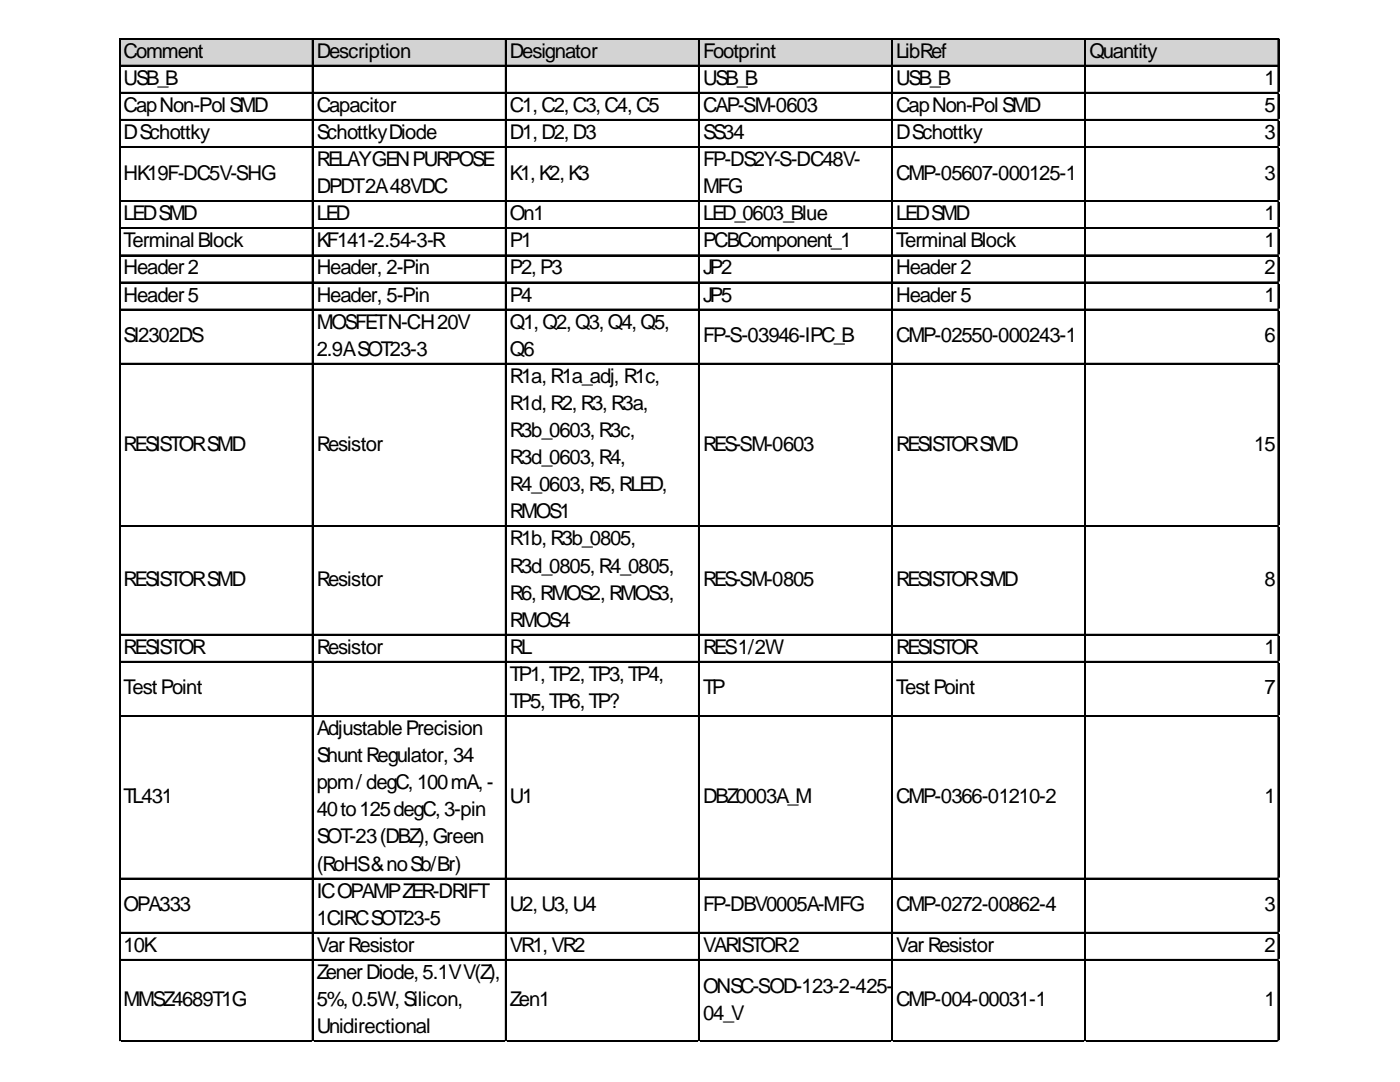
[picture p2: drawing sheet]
<svg xmlns="http://www.w3.org/2000/svg" width="279mm" height="216mm" viewBox="0 0 279 216" stroke-linecap="round" stroke-linejoin="round" font-family="sans-serif">
<defs><g id="words">
<g font-size="4.1">
<text x="24.7" y="11.5">Comment</text>
<text x="63.2" y="11.5">Description</text>
<text x="101.8" y="11.5">Designator</text>
<text x="140.3" y="11.5">Footprint</text>
<text x="178.9" y="11.5">LibRef</text>
<text x="217.4" y="11.5">Quantity</text>
<text x="24.7" y="16.9">USB_B</text>
<text x="140.3" y="16.9">USB_B</text>
<text x="178.9" y="16.9">USB_B</text>
<text x="252.3" y="16.9">1</text>
<text x="24.7" y="22.3">CapNon-PolSMD</text>
<text x="63.2" y="22.3">Capacitor</text>
<text x="101.8" y="22.3">C1,C2,C3,C4,C5</text>
<text x="140.3" y="22.3">CAP-SM-0603</text>
<text x="178.9" y="22.3">CapNon-PolSMD</text>
<text x="252.3" y="22.3">5</text>
<text x="24.7" y="27.7">DSchottky</text>
<text x="63.2" y="27.7">SchottkyDiode</text>
<text x="101.8" y="27.7">D1,D2,D3</text>
<text x="140.3" y="27.7">SS34</text>
<text x="178.9" y="27.7">DSchottky</text>
<text x="252.3" y="27.7">3</text>
<text x="24.7" y="35.8">HK19F-DC5V-SHG</text>
<text x="63.2" y="33.1">RELAYGENPURPOSE</text>
<text x="101.8" y="35.8">K1,K2,K3</text>
<text x="140.3" y="33.1">FP-DS2Y-S-DC48V-</text>
<text x="178.9" y="35.8">CMP-05607-000125-1</text>
<text x="252.3" y="35.8">3</text>
<text x="63.2" y="38.5">DPDT2A48VDC</text>
<text x="140.3" y="38.5">MFG</text>
<text x="24.7" y="44">LEDSMD</text>
<text x="63.2" y="44">LED</text>
<text x="101.8" y="44">On1</text>
<text x="140.3" y="44">LED_0603_Blue</text>
<text x="178.9" y="44">LEDSMD</text>
<text x="252.3" y="44">1</text>
<text x="24.7" y="49.4">TerminalBlock</text>
<text x="63.2" y="49.4">KF141-2.54-3-R</text>
<text x="101.8" y="49.4">P1</text>
<text x="140.3" y="49.4">PCBComponent_1</text>
<text x="178.9" y="49.4">TerminalBlock</text>
<text x="252.3" y="49.4">1</text>
<text x="24.7" y="54.8">Header2</text>
<text x="63.2" y="54.8">Header, 2-Pin</text>
<text x="101.8" y="54.8">P2,P3</text>
<text x="140.3" y="54.8">JP2</text>
<text x="178.9" y="54.8">Header2</text>
<text x="252.3" y="54.8">2</text>
<text x="24.7" y="60.2">Header5</text>
<text x="63.2" y="60.2">Header, 5-Pin</text>
<text x="63.2" y="65.6">MOSFETN-CH20V</text>
<text x="101.8" y="60.2">P4</text>
<text x="101.8" y="65.6">Q1,Q2,Q3,Q4,Q5,</text>
<text x="140.3" y="60.2">JP5</text>
<text x="178.9" y="60.2">Header5</text>
<text x="252.3" y="60.2">1</text>
<text x="24.7" y="68.3">SI2302DS</text>
<text x="63.2" y="71">2.9ASOT23-3</text>
<text x="101.8" y="71">Q6</text>
<text x="140.3" y="68.3">FP-S-03946-IPC_B</text>
<text x="178.9" y="68.3">CMP-02550-000243-1</text>
<text x="252.3" y="68.3">6</text>
<text x="101.8" y="76.4">R1a,R1a_adj, R1c,</text>
<text x="101.8" y="81.8">R1d,R2,R3,R3a,</text>
<text x="24.7" y="89.9">RESISTORSMD</text>
<text x="63.2" y="89.9">Resistor</text>
<text x="101.8" y="87.2">R3b_0603,R3c,</text>
<text x="140.3" y="89.9">RES-SM-0603</text>
<text x="178.9" y="89.9">RESISTORSMD</text>
<text x="250.3" y="89.9">15</text>
<text x="101.8" y="92.6">R3d_0603,R4,</text>
<text x="101.8" y="98">R4_0603,R5,RLED,</text>
<text x="101.8" y="103.4">RMOS1</text>
<text x="101.8" y="108.8">R1b,R3b_0805,</text>
<text x="24.7" y="116.9">RESISTORSMD</text>
<text x="63.2" y="116.9">Resistor</text>
<text x="101.8" y="114.2">R3d_0805,R4_0805,</text>
<text x="101.8" y="119.6">R6,RMOS2,RMOS3,</text>
<text x="140.3" y="116.9">RES-SM-0805</text>
<text x="178.9" y="116.9">RESISTORSMD</text>
<text x="252.3" y="116.9">8</text>
<text x="101.8" y="125.1">RMOS4</text>
<text x="24.7" y="130.5">RESISTOR</text>
<text x="63.2" y="130.5">Resistor</text>
<text x="101.8" y="130.5">RL</text>
<text x="140.3" y="130.5">RES1/2W</text>
<text x="178.9" y="130.5">RESISTOR</text>
<text x="252.3" y="130.5">1</text>
<text x="101.8" y="135.9">TP1,TP2,TP3,TP4,</text>
<text x="24.7" y="138.6">TestPoint</text>
<text x="101.8" y="141.3">TP5,TP6,TP?</text>
<text x="140.3" y="138.6">TP</text>
<text x="178.9" y="138.6">TestPoint</text>
<text x="252.3" y="138.6">7</text>
<text x="63.2" y="146.7">AdjustablePrecision</text>
<text x="63.2" y="152.1">ShuntRegulator, 34</text>
<text x="24.7" y="160.2">TL431</text>
<text x="63.2" y="157.5">ppm/ degC,100mA,-</text>
<text x="101.8" y="160.2">U1</text>
<text x="140.3" y="160.2">DBZ0003A_M</text>
<text x="178.9" y="160.2">CMP-0366-01210-2</text>
<text x="252.3" y="160.2">1</text>
<text x="63.2" y="162.9">40to125degC,3-pin</text>
<text x="63.2" y="168.3">SOT-23(DBZ),Green</text>
<text x="63.2" y="173.7">(RoHS&amp;noSb/Br)</text>
<text x="63.2" y="179.1">ICOPAMPZER-DRIFT</text>
<text x="24.7" y="181.8">OPA333</text>
<text x="63.2" y="184.5">1CIRCSOT23-5</text>
<text x="101.8" y="181.8">U2,U3,U4</text>
<text x="140.3" y="181.8">FP-DBV0005A-MFG</text>
<text x="178.9" y="181.8">CMP-0272-00862-4</text>
<text x="252.3" y="181.8">3</text>
<text x="24.7" y="189.9">10K</text>
<text x="63.2" y="189.9">VarResistor</text>
<text x="101.8" y="189.9">VR1,VR2</text>
<text x="140.3" y="189.9">VARISTOR2</text>
<text x="178.9" y="189.9">VarResistor</text>
<text x="252.3" y="189.9">2</text>
<text x="63.2" y="195.3">ZenerDiode,5.1VV(Z),</text>
<text x="24.7" y="200.7">MMSZ4689T1G</text>
<text x="63.2" y="200.7">5%,0.5W,Silicon,</text>
<text x="101.8" y="200.7">Zen1</text>
<text x="140.3" y="198">ONSC-SOD-123-2-425-</text>
<text x="140.3" y="203.5">04_V</text>
<text x="178.9" y="200.7">CMP-004-00031-1</text>
<text x="252.3" y="200.7">1</text>
<text x="63.2" y="206.2">Unidirectional</text>
</g>
</g></defs>
<path d="M23.9 7.8h231.4v5.4h-231.4z" fill="#d3d3d3"/>
<g fill="none" stroke="#000" stroke-width=".23">
<path d="M23.8 7.6v200.3M23.9 7.6v200.3M24 7.6h231.3M24 7.7h231.3M24 13h231.3M24 13.1h231.3M24 18.4h231.3M24 18.5h231.3M62.3 7.8v200.1M62.4 7.8v200.1M100.9 7.8v200.1M101 7.8v200.1"/>
<path d="M139.4 7.8v200.1M139.5 7.8v200.1M178 7.8v200.1M178.1 7.8v200.1M216.5 7.8v200.1M216.6 7.8v200.1M255 7.8v200.1M255.2 7.8v200.1M24 23.8h231.3M24 23.9h231.3M24 29.2h231.3M24 29.4h231.3"/>
<path d="M24 40.1h231.3M24 40.2h231.3M24 45.5h231.3M24 45.6h231.3M24 50.9h231.3M24 51h231.3M24 56.3h231.3M24 56.4h231.3M24 61.7h231.3M24 61.8h231.3M24 72.5h231.3M24 72.6h231.3"/>
<path d="M24 104.9h231.3M24 105.1h231.3M24 126.6h231.3M24 126.7h231.3M24 132h231.3M24 132.1h231.3M24 142.8h231.3M24 142.9h231.3M24 175.2h231.3M24 175.3h231.3M24 186h231.3M24 186.2h231.3"/>
<path d="M24 191.4h231.3M24 191.6h231.3M24 207.7h231.3M24 207.8h231.3"/>
</g>
<path d="M23.8 207.9h.1" fill="none" stroke="#e0e0e0" stroke-width=".23"/>
<path d="M23.8 207.9h.2z" fill="#e0e0e0"/>
<path d="M62.3 207.9h.1" fill="none" stroke="#e0e0e0" stroke-width=".23"/>
<path d="M62.3 207.9h.2z" fill="#e0e0e0"/>
<path d="M100.9 207.9h.1" fill="none" stroke="#e0e0e0" stroke-width=".23"/>
<path d="M100.9 207.9h.2z" fill="#e0e0e0"/>
<path d="M139.4 207.9h.1" fill="none" stroke="#e0e0e0" stroke-width=".23"/>
<path d="M139.4 207.9h.2z" fill="#e0e0e0"/>
<path d="M178 207.9h.1" fill="none" stroke="#e0e0e0" stroke-width=".23"/>
<path d="M178 207.9h.2z" fill="#e0e0e0"/>
<path d="M216.5 207.9h.1" fill="none" stroke="#e0e0e0" stroke-width=".23"/>
<path d="M216.5 207.9h.2z" fill="#e0e0e0"/>
<path d="M255 207.9h.1" fill="none" stroke="#e0e0e0" stroke-width=".23"/>
<path d="M255 207.9h.3z" fill="#e0e0e0"/>
<path d="M255.3 18.4h.1" fill="none" stroke="#e0e0e0" stroke-width=".23"/>
<path d="M255.3 18.4v.3z" fill="#e0e0e0"/>
<path d="M255.3 23.8h.1" fill="none" stroke="#e0e0e0" stroke-width=".23"/>
<path d="M255.3 23.8v.3z" fill="#e0e0e0"/>
<path d="M255.3 29.2h.1" fill="none" stroke="#e0e0e0" stroke-width=".23"/>
<path d="M255.3 29.2v.3z" fill="#e0e0e0"/>
<path d="M255.3 40.1h.1" fill="none" stroke="#e0e0e0" stroke-width=".23"/>
<path d="M255.3 40.1v.2z" fill="#e0e0e0"/>
<path d="M255.3 45.5h.1" fill="none" stroke="#e0e0e0" stroke-width=".23"/>
<path d="M255.3 45.5v.2z" fill="#e0e0e0"/>
<path d="M255.3 50.9h.1" fill="none" stroke="#e0e0e0" stroke-width=".23"/>
<path d="M255.3 50.9v.2z" fill="#e0e0e0"/>
<path d="M255.3 56.3h.1" fill="none" stroke="#e0e0e0" stroke-width=".23"/>
<path d="M255.3 56.3v.2z" fill="#e0e0e0"/>
<path d="M255.3 61.7h.1" fill="none" stroke="#e0e0e0" stroke-width=".23"/>
<path d="M255.3 61.7v.2z" fill="#e0e0e0"/>
<path d="M255.3 72.5h.1" fill="none" stroke="#e0e0e0" stroke-width=".23"/>
<path d="M255.3 72.5v.2z" fill="#e0e0e0"/>
<path d="M255.3 104.9h.1" fill="none" stroke="#e0e0e0" stroke-width=".23"/>
<path d="M255.3 104.9v.3z" fill="#e0e0e0"/>
<path d="M255.3 126.6h.1" fill="none" stroke="#e0e0e0" stroke-width=".23"/>
<path d="M255.3 126.6v.2z" fill="#e0e0e0"/>
<path d="M255.3 132h.1" fill="none" stroke="#e0e0e0" stroke-width=".23"/>
<path d="M255.3 132v.2z" fill="#e0e0e0"/>
<path d="M255.3 142.8h.1" fill="none" stroke="#e0e0e0" stroke-width=".23"/>
<path d="M255.3 142.8v.2z" fill="#e0e0e0"/>
<path d="M255.3 175.2h.1" fill="none" stroke="#e0e0e0" stroke-width=".23"/>
<path d="M255.3 175.2v.3z" fill="#e0e0e0"/>
<path d="M255.3 186h.1" fill="none" stroke="#e0e0e0" stroke-width=".23"/>
<path d="M255.3 186v.3z" fill="#e0e0e0"/>
<path d="M255.3 191.4h.1" fill="none" stroke="#e0e0e0" stroke-width=".23"/>
<path d="M255.3 191.4v.3z" fill="#e0e0e0"/>
<path d="M255.3 207.7h.1" fill="none" stroke="#e0e0e0" stroke-width=".23"/>
<path d="M255.3 207.7v.2z" fill="#e0e0e0"/>
<use href="#words"/>
</svg>
